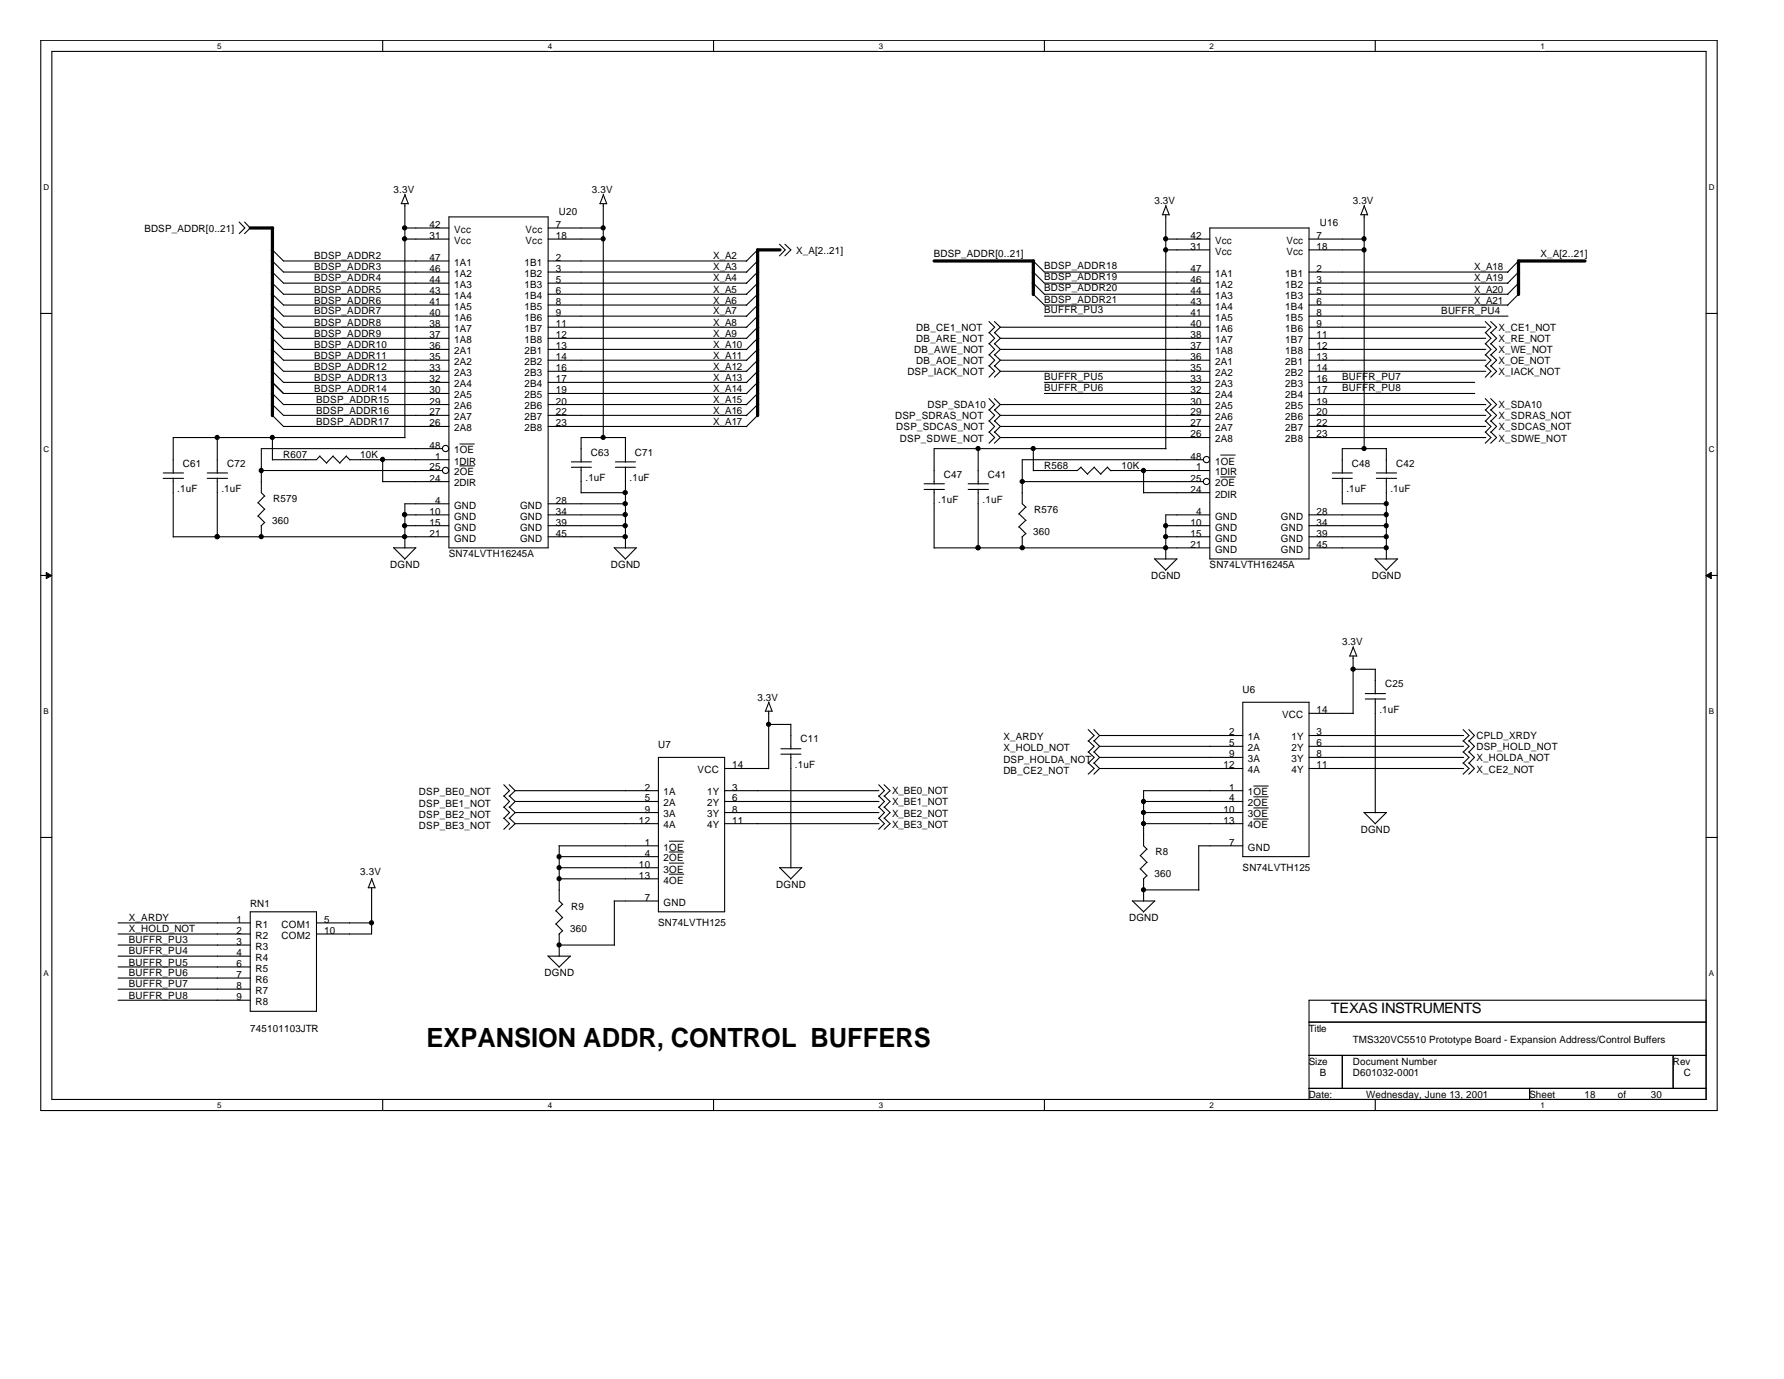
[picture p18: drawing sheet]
<svg xmlns="http://www.w3.org/2000/svg" width="279mm" height="216mm" viewBox="0 0 279 216" stroke-linecap="round" stroke-linejoin="round" font-family="sans-serif">
<defs><g id="words">
<text font-size="4.1" x="66.8" y="163.9">EXPANSION ADDR, CONTROL BUFFERS</text>
<text font-size="2.2" x="208.4" y="158.7">TEXAS INSTRUMENTS</text>
<g font-size="1.6">
<text x="61.6" y="30.3">3.3V</text>
<text x="67.3" y="35.7">42</text>
<text x="87" y="35.7">7</text>
<text x="87.5" y="33.7">U20</text>
<text x="92.7" y="30.3">3.3V</text>
<text x="180.8" y="32">3.3V</text>
<text x="206.7" y="35.4">U16</text>
<text x="211.9" y="32">3.3V</text>
<text x="22.6" y="36.3">BDSP_ADDR[0..21]</text>
<text x="49.2" y="40.6">BDSP_ADDR2</text>
<text x="67.3" y="37.4">31</text>
<text x="67.3" y="40.9">47</text>
<text x="71.1" y="38.2">Vcc</text>
<text x="71.1" y="36.4">Vcc</text>
<text x="71.1" y="41.6">1A1</text>
<text x="82.1" y="41.6">1B1</text>
<text x="82.3" y="36.4">Vcc</text>
<text x="82.3" y="38.2">Vcc</text>
<text x="87" y="37.4">18</text>
<text x="87" y="40.9">2</text>
<text x="111.7" y="40.6">X_A2</text>
<text x="124.7" y="39.8">X_A[2..21]</text>
<text x="146.3" y="40.3">BDSP_ADDR[0..21]</text>
<text x="186.4" y="39.1">31</text>
<text x="186.4" y="37.4">42</text>
<text x="190.3" y="39.9">Vcc</text>
<text x="190.3" y="38.2">Vcc</text>
<text x="201.5" y="38.2">Vcc</text>
<text x="201.5" y="39.9">Vcc</text>
<text x="206.2" y="37.4">7</text>
<text x="206.2" y="39.1">18</text>
<text x="241.3" y="40.3">X_A[2..21]</text>
<text x="49.2" y="44.1">BDSP_ADDR4</text>
<text x="49.2" y="45.8">BDSP_ADDR5</text>
<text x="49.2" y="47.5">BDSP_ADDR6</text>
<text x="49.2" y="42.3">BDSP_ADDR3</text>
<text x="67.3" y="42.6">46</text>
<text x="67.3" y="44.3">44</text>
<text x="67.3" y="46.1">43</text>
<text x="67.3" y="47.8">41</text>
<text x="71.1" y="43.3">1A2</text>
<text x="71.1" y="45.1">1A3</text>
<text x="71.1" y="46.8">1A4</text>
<text x="82.1" y="43.3">1B2</text>
<text x="82.1" y="45.1">1B3</text>
<text x="82.1" y="46.8">1B4</text>
<text x="87" y="42.6">3</text>
<text x="87" y="44.3">5</text>
<text x="87" y="46.1">6</text>
<text x="87" y="47.8">8</text>
<text x="111.7" y="42.3">X_A3</text>
<text x="111.7" y="45.8">X_A5</text>
<text x="111.7" y="44.1">X_A4</text>
<text x="111.7" y="47.5">X_A6</text>
<text x="163.5" y="45.6">BDSP_ADDR20</text>
<text x="163.5" y="47.4">BDSP_ADDR21</text>
<text x="163.5" y="43.9">BDSP_ADDR19</text>
<text x="163.5" y="42.2">BDSP_ADDR18</text>
<text x="186.4" y="42.6">47</text>
<text x="186.4" y="44.3">46</text>
<text x="186.4" y="46.1">44</text>
<text x="186.4" y="47.8">43</text>
<text x="190.3" y="43.3">1A1</text>
<text x="190.3" y="45.1">1A2</text>
<text x="190.3" y="46.8">1A3</text>
<text x="201.3" y="43.3">1B1</text>
<text x="201.3" y="45.1">1B2</text>
<text x="201.3" y="46.8">1B3</text>
<text x="206.2" y="42.6">2</text>
<text x="206.2" y="44.3">3</text>
<text x="206.2" y="46.1">5</text>
<text x="206.2" y="47.8">6</text>
<text x="230.9" y="44.1">X_A19</text>
<text x="230.9" y="47.5">X_A21</text>
<text x="230.9" y="45.8">X_A20</text>
<text x="230.9" y="42.3">X_A18</text>
<text x="49.2" y="51">BDSP_ADDR8</text>
<text x="49.2" y="52.7">BDSP_ADDR9</text>
<text x="49.2" y="49.2">BDSP_ADDR7</text>
<text x="67.3" y="49.5">40</text>
<text x="67.3" y="51.2">38</text>
<text x="67.3" y="53">37</text>
<text x="71.1" y="48.5">1A5</text>
<text x="71.1" y="50.2">1A6</text>
<text x="71.1" y="52">1A7</text>
<text x="71.1" y="53.7">1A8</text>
<text x="82.1" y="48.5">1B5</text>
<text x="82.1" y="50.2">1B6</text>
<text x="82.1" y="52">1B7</text>
<text x="82.1" y="53.7">1B8</text>
<text x="87" y="49.5">9</text>
<text x="87" y="51.2">11</text>
<text x="87" y="53">12</text>
<text x="111.7" y="51">X_A8</text>
<text x="111.7" y="49.2">X_A7</text>
<text x="111.7" y="52.7">X_A9</text>
<text x="143.5" y="51.9">DB_CE1_NOT</text>
<text x="143.5" y="53.6">DB_ARE_NOT</text>
<text x="163.5" y="49.1">BUFFR_PU3</text>
<text x="186.4" y="49.5">41</text>
<text x="186.4" y="51.2">40</text>
<text x="186.4" y="53">38</text>
<text x="190.3" y="48.5">1A4</text>
<text x="190.3" y="50.2">1A5</text>
<text x="190.3" y="52">1A6</text>
<text x="190.3" y="53.7">1A7</text>
<text x="201.3" y="48.5">1B4</text>
<text x="201.3" y="50.2">1B5</text>
<text x="201.3" y="52">1B6</text>
<text x="201.3" y="53.7">1B7</text>
<text x="206.2" y="49.5">8</text>
<text x="206.2" y="51.2">9</text>
<text x="206.2" y="53">11</text>
<text x="225.7" y="49.2">BUFFR_PU4</text>
<text x="234.7" y="53.6">X_RE_NOT</text>
<text x="234.7" y="51.9">X_CE1_NOT</text>
<text x="49.2" y="56.2">BDSP_ADDR11</text>
<text x="49.2" y="59.6">BDSP_ADDR13</text>
<text x="49.2" y="54.4">BDSP_ADDR10</text>
<text x="49.2" y="57.9">BDSP_ADDR12</text>
<text x="67.3" y="54.7">36</text>
<text x="67.3" y="56.4">35</text>
<text x="67.3" y="58.1">33</text>
<text x="67.3" y="59.9">32</text>
<text x="71.1" y="55.5">2A1</text>
<text x="71.1" y="57.2">2A2</text>
<text x="71.1" y="58.9">2A3</text>
<text x="82.1" y="55.5">2B1</text>
<text x="82.1" y="57.2">2B2</text>
<text x="82.1" y="58.9">2B3</text>
<text x="87" y="54.7">13</text>
<text x="87" y="56.4">14</text>
<text x="87" y="58.1">16</text>
<text x="87" y="59.9">17</text>
<text x="111.7" y="59.6">X_A13</text>
<text x="111.7" y="57.9">X_A12</text>
<text x="111.7" y="54.4">X_A10</text>
<text x="111.7" y="56.2">X_A11</text>
<text x="142.1" y="58.8">DSP_IACK_NOT</text>
<text x="143.2" y="55.3">DB_AWE_NOT</text>
<text x="143.5" y="57">DB_AOE_NOT</text>
<text x="163.5" y="59.4">BUFFR_PU5</text>
<text x="186.4" y="54.7">37</text>
<text x="186.4" y="56.4">36</text>
<text x="186.4" y="58.1">35</text>
<text x="186.4" y="59.9">33</text>
<text x="190.3" y="55.5">1A8</text>
<text x="190.3" y="57.1">2A1</text>
<text x="190.3" y="58.9">2A2</text>
<text x="201.3" y="55.5">1B8</text>
<text x="201.3" y="57.1">2B1</text>
<text x="201.3" y="58.9">2B2</text>
<text x="206.2" y="54.7">12</text>
<text x="206.2" y="56.4">13</text>
<text x="206.2" y="58.1">14</text>
<text x="206.2" y="59.9">16</text>
<text x="210.2" y="59.4">BUFFR_PU7</text>
<text x="234.7" y="55.3">X_WE_NOT</text>
<text x="234.7" y="58.8">X_IACK_NOT</text>
<text x="234.7" y="57">X_OE_NOT</text>
<text x="49.2" y="61.3">BDSP_ADDR14</text>
<text x="49.5" y="63.1">BDSP_ADDR15</text>
<text x="49.5" y="64.8">BDSP_ADDR16</text>
<text x="67.3" y="61.6">30</text>
<text x="67.3" y="63.3">29</text>
<text x="67.3" y="65">27</text>
<text x="71.1" y="60.6">2A4</text>
<text x="71.1" y="62.4">2A5</text>
<text x="71.1" y="64.1">2A6</text>
<text x="71.1" y="65.8">2A7</text>
<text x="82.1" y="60.6">2B4</text>
<text x="82.1" y="62.4">2B5</text>
<text x="82.1" y="64.1">2B6</text>
<text x="82.1" y="65.8">2B7</text>
<text x="87" y="61.6">19</text>
<text x="87" y="63.3">20</text>
<text x="87" y="65">22</text>
<text x="111.7" y="61.3">X_A14</text>
<text x="111.7" y="64.8">X_A16</text>
<text x="111.7" y="63.1">X_A15</text>
<text x="140.2" y="65.7">DSP_SDRAS_NOT</text>
<text x="145.2" y="63.9">DSP_SDA10</text>
<text x="163.5" y="61.2">BUFFR_PU6</text>
<text x="186.4" y="61.6">32</text>
<text x="186.4" y="63.3">30</text>
<text x="186.4" y="65">29</text>
<text x="190.3" y="60.6">2A3</text>
<text x="190.3" y="62.4">2A4</text>
<text x="190.3" y="64.1">2A5</text>
<text x="190.3" y="65.8">2A6</text>
<text x="201.3" y="60.6">2B3</text>
<text x="201.3" y="62.4">2B4</text>
<text x="201.3" y="64.1">2B5</text>
<text x="201.3" y="65.8">2B6</text>
<text x="206.2" y="61.6">17</text>
<text x="206.2" y="63.3">19</text>
<text x="206.2" y="65">20</text>
<text x="210.2" y="61.2">BUFFR_PU8</text>
<text x="234.7" y="63.9">X_SDA10</text>
<text x="234.7" y="65.7">X_SDRAS_NOT</text>
<text x="44.4" y="71.7">R607</text>
<text x="49.5" y="66.5">BDSP_ADDR17</text>
<text x="56.4" y="71.7">10K</text>
<text x="67.3" y="66.8">26</text>
<text x="67.3" y="70.2">48</text>
<text x="68.2" y="72">1</text>
<text x="71.1" y="67.5">2A8</text>
<text x="71.1" y="71">1OE</text>
<text x="82.1" y="67.5">2B8</text>
<text x="87" y="66.8">23</text>
<text x="92.5" y="71.4">C63</text>
<text x="99.4" y="71.4">C71</text>
<text x="111.7" y="66.5">X_A17</text>
<text x="140.4" y="67.4">DSP_SDCAS_NOT</text>
<text x="140.9" y="69.1">DSP_SDWE_NOT</text>
<text x="186.4" y="66.8">27</text>
<text x="186.4" y="68.5">26</text>
<text x="186.4" y="72">48</text>
<text x="190.3" y="67.5">2A7</text>
<text x="190.3" y="69.3">2A8</text>
<text x="201.3" y="67.5">2B7</text>
<text x="201.3" y="69.3">2B8</text>
<text x="206.2" y="66.8">22</text>
<text x="206.2" y="68.5">23</text>
<text x="234.7" y="69.1">X_SDWE_NOT</text>
<text x="234.7" y="67.4">X_SDCAS_NOT</text>
<text x="27.8" y="77">.1uF</text>
<text x="28.7" y="73.1">C61</text>
<text x="34.7" y="77">.1uF</text>
<text x="35.6" y="73.1">C72</text>
<text x="67.3" y="73.7">25</text>
<text x="67.3" y="75.4">24</text>
<text x="71.1" y="72.7">1DIR</text>
<text x="71.1" y="74.4">2OE</text>
<text x="71.1" y="76.2">2DIR</text>
<text x="91.7" y="75.3">.1uF</text>
<text x="98.6" y="75.3">.1uF</text>
<text x="147.8" y="74.8">C47</text>
<text x="154.7" y="74.8">C41</text>
<text x="163.5" y="73.4">R568</text>
<text x="175.6" y="73.4">10K</text>
<text x="186.4" y="75.4">25</text>
<text x="186.4" y="77.1">24</text>
<text x="187.3" y="73.7">1</text>
<text x="190.3" y="72.7">1OE</text>
<text x="190.3" y="74.4">1DIR</text>
<text x="190.3" y="76.2">2OE</text>
<text x="190.3" y="77.9">2DIR</text>
<text x="210.9" y="77">.1uF</text>
<text x="211.7" y="73.1">C48</text>
<text x="217.8" y="77">.1uF</text>
<text x="218.7" y="73.1">C42</text>
<text x="42.6" y="82.1">360</text>
<text x="42.8" y="78.6">R579</text>
<text x="67.3" y="80.6">10</text>
<text x="67.3" y="82.3">15</text>
<text x="68.2" y="78.9">4</text>
<text x="71.1" y="79.6">GND</text>
<text x="71.1" y="81.4">GND</text>
<text x="71.1" y="83.1">GND</text>
<text x="81.4" y="79.6">GND</text>
<text x="81.4" y="81.4">GND</text>
<text x="81.4" y="83.1">GND</text>
<text x="87" y="78.9">28</text>
<text x="87" y="80.6">34</text>
<text x="87" y="82.3">39</text>
<text x="146.9" y="78.8">.1uF</text>
<text x="153.9" y="78.8">.1uF</text>
<text x="161.8" y="83.8">360</text>
<text x="162" y="80.3">R576</text>
<text x="186.4" y="82.3">10</text>
<text x="187.3" y="80.6">4</text>
<text x="190.3" y="81.4">GND</text>
<text x="190.3" y="83.1">GND</text>
<text x="200.6" y="81.4">GND</text>
<text x="200.6" y="83.1">GND</text>
<text x="206.2" y="80.6">28</text>
<text x="206.2" y="82.3">34</text>
<text x="61.1" y="89">DGND</text>
<text x="67.3" y="84">21</text>
<text x="70.3" y="87.2">SN74LVTH16245A</text>
<text x="71.1" y="84.8">GND</text>
<text x="81.4" y="84.8">GND</text>
<text x="87" y="84">45</text>
<text x="95.7" y="89">DGND</text>
<text x="186.4" y="84">15</text>
<text x="186.4" y="85.8">21</text>
<text x="189.4" y="89">SN74LVTH16245A</text>
<text x="190.3" y="84.8">GND</text>
<text x="190.3" y="86.5">GND</text>
<text x="200.6" y="84.8">GND</text>
<text x="200.6" y="86.5">GND</text>
<text x="206.2" y="84">39</text>
<text x="206.2" y="85.8">45</text>
<text x="180.3" y="90.7">DGND</text>
<text x="214.8" y="90.7">DGND</text>
<text x="210.2" y="101">3.3V</text>
<text x="216.9" y="107.6">C25</text>
<text x="118.6" y="109.7">3.3V</text>
<text x="194.6" y="108.5">U6</text>
<text x="200.8" y="112.4">VCC</text>
<text x="206.2" y="111.7">14</text>
<text x="216" y="111.6">.1uF</text>
<text x="103.1" y="117.1">U7</text>
<text x="125.3" y="116.2">C11</text>
<text x="157.1" y="117.6">X_HOLD_NOT</text>
<text x="157.1" y="115.9">X_ARDY</text>
<text x="157.1" y="119.4">DSP_HOLDA_NOT</text>
<text x="192.5" y="115.1">2</text>
<text x="192.5" y="116.8">5</text>
<text x="192.5" y="118.6">9</text>
<text x="195.5" y="115.9">1A</text>
<text x="195.5" y="117.6">2A</text>
<text x="195.5" y="119.3">3A</text>
<text x="202.3" y="115.9">1Y</text>
<text x="202.3" y="117.6">2Y</text>
<text x="202.3" y="119.3">3Y</text>
<text x="206.2" y="115.1">3</text>
<text x="206.2" y="116.8">6</text>
<text x="206.2" y="118.6">8</text>
<text x="231.2" y="115.7">CPLD_XRDY</text>
<text x="231.2" y="117.5">DSP_HOLD_NOT</text>
<text x="231.2" y="119.2">X_HOLDA_NOT</text>
<text x="65.6" y="124.5">DSP_BE0_NOT</text>
<text x="101" y="123.8">2</text>
<text x="101" y="125.5">5</text>
<text x="103.9" y="124.5">1A</text>
<text x="109.3" y="121.1">VCC</text>
<text x="110.7" y="124.5">1Y</text>
<text x="114.7" y="120.3">14</text>
<text x="114.7" y="123.8">3</text>
<text x="114.7" y="125.5">6</text>
<text x="124.5" y="120.2">.1uF</text>
<text x="139.7" y="124.4">X_BE0_NOT</text>
<text x="157.1" y="121.1">DB_CE2_NOT</text>
<text x="191.6" y="120.3">12</text>
<text x="192.5" y="123.8">1</text>
<text x="192.5" y="125.5">4</text>
<text x="195.5" y="121.1">4A</text>
<text x="195.5" y="124.5">1OE</text>
<text x="202.3" y="121.1">4Y</text>
<text x="206.2" y="120.3">11</text>
<text x="231.2" y="120.9">X_CE2_NOT</text>
<text x="65.6" y="126.3">DSP_BE1_NOT</text>
<text x="65.6" y="128">DSP_BE2_NOT</text>
<text x="65.6" y="129.8">DSP_BE3_NOT</text>
<text x="100.1" y="128.9">12</text>
<text x="101" y="127.2">9</text>
<text x="103.9" y="126.2">2A</text>
<text x="103.9" y="128">3A</text>
<text x="103.9" y="129.7">4A</text>
<text x="110.7" y="126.2">2Y</text>
<text x="110.7" y="128">3Y</text>
<text x="110.7" y="129.7">4Y</text>
<text x="114.7" y="127.2">8</text>
<text x="114.7" y="128.9">11</text>
<text x="139.7" y="126.1">X_BE1_NOT</text>
<text x="139.7" y="127.8">X_BE2_NOT</text>
<text x="139.7" y="129.6">X_BE3_NOT</text>
<text x="191.6" y="127.2">10</text>
<text x="191.6" y="128.9">13</text>
<text x="195.5" y="126.2">2OE</text>
<text x="195.5" y="128">3OE</text>
<text x="195.5" y="129.7">4OE</text>
<text x="213.1" y="130.4">DGND</text>
<text x="56.4" y="137">3.3V</text>
<text x="100.1" y="135.8">10</text>
<text x="100.1" y="137.6">13</text>
<text x="101" y="132.4">1</text>
<text x="101" y="134.1">4</text>
<text x="103.9" y="134.9">2OE</text>
<text x="103.9" y="136.6">3OE</text>
<text x="103.9" y="133.2">1OE</text>
<text x="180.8" y="137.3">360</text>
<text x="181" y="133.9">R8</text>
<text x="192.5" y="132.4">7</text>
<text x="194.6" y="136.3">SN74LVTH125</text>
<text x="195.5" y="133.2">GND</text>
<text x="39.2" y="142">RN1</text>
<text x="89.5" y="142.5">R9</text>
<text x="101" y="141.1">7</text>
<text x="103.9" y="138.3">4OE</text>
<text x="103.9" y="141.8">GND</text>
<text x="121.6" y="139.1">DGND</text>
<text x="20.2" y="144.2">X_ARDY</text>
<text x="20.2" y="146">X_HOLD_NOT</text>
<text x="20.2" y="147.7">BUFFR_PU3</text>
<text x="20.2" y="149.4">BUFFR_PU4</text>
<text x="37" y="144.5">1</text>
<text x="37" y="146.2">2</text>
<text x="37" y="148">3</text>
<text x="37" y="149.7">4</text>
<text x="40" y="145.2">R1</text>
<text x="40" y="147">R2</text>
<text x="40" y="148.7">R3</text>
<text x="44.1" y="145.2">COM1</text>
<text x="44.1" y="147">COM2</text>
<text x="50.8" y="144.5">5</text>
<text x="50.8" y="146.2">10</text>
<text x="89.3" y="146">360</text>
<text x="103.1" y="144.9">SN74LVTH125</text>
<text x="176.8" y="144.2">DGND</text>
<text x="20.2" y="152.9">BUFFR_PU6</text>
<text x="20.2" y="154.6">BUFFR_PU7</text>
<text x="20.2" y="151.2">BUFFR_PU5</text>
<text x="37" y="151.4">6</text>
<text x="37" y="153.1">7</text>
<text x="37" y="154.9">8</text>
<text x="40" y="150.5">R4</text>
<text x="40" y="152.1">R5</text>
<text x="40" y="153.9">R6</text>
<text x="40" y="155.6">R7</text>
<text x="85.3" y="152.9">DGND</text>
<text x="20.2" y="156.3">BUFFR_PU8</text>
<text x="37" y="156.6">9</text>
<text x="39.2" y="161.5">745101103JTR</text>
<text x="40" y="157.4">R8</text>
<text x="205" y="161.5">Title</text>
<text x="205" y="166.7">Size</text>
<text x="211.9" y="163.2">TMS320VC5510 Prototype Board - Expansion Address/Control Buffers</text>
<text x="211.9" y="166.7">Document Number</text>
<text x="262" y="166.7">Rev</text>
<text x="205" y="171.9">Date:</text>
<text x="206.7" y="168.4">B</text>
<text x="211.9" y="168.4">D601032-0001</text>
<text x="214" y="171.9">Wednesday, June 13, 2001</text>
<text x="239.5" y="171.9">Sheet</text>
<text x="248.2" y="171.9">18</text>
<text x="253.4" y="171.9">of</text>
<text x="258.5" y="171.9">30</text>
<text x="263.7" y="168.4">C</text>
</g>
<g font-size="1.3">
<text x="34" y="7.7">5</text>
<text x="85.8" y="7.7">4</text>
<text x="137.6" y="7.7">3</text>
<text x="189.4" y="7.7">2</text>
<text x="241.3" y="7.7">1</text>
<text x="6.8" y="29.7">D</text>
<text x="267.6" y="29.7">D</text>
<text x="6.8" y="70.7">C</text>
<text x="267.6" y="70.7">C</text>
<text x="6.8" y="111.8">B</text>
<text x="267.6" y="111.8">B</text>
<text x="6.8" y="152.8">A</text>
<text x="267.6" y="152.8">A</text>
<text x="34" y="173.5">5</text>
<text x="85.8" y="173.5">4</text>
<text x="137.6" y="173.5">3</text>
<text x="189.4" y="173.5">2</text>
<text x="241.3" y="173.5">1</text>
</g>
</g></defs>
<path d="M6.4 6.3h262.5v167.6h-262.5zM8.1 8.1h259.1v164h-259.1z" fill="none" stroke="#000" stroke-width=".17"/>
<g fill="#fff">
<path d="M34 6.6h.7v1.4h-.7z"/>
<path d="M34 172.4h.7v1.4h-.7z"/>
</g>
<path d="M59.9 6.3v1.8M59.9 172.1v1.8" fill="none" stroke="#000" stroke-width=".17"/>
<g fill="#fff">
<path d="M85.8 6.6h.7v1.4h-.7z"/>
<path d="M85.8 172.4h.7v1.4h-.7z"/>
</g>
<path d="M111.8 6.3v1.8M111.8 172.1v1.8" fill="none" stroke="#000" stroke-width=".17"/>
<g fill="#fff">
<path d="M137.6 6.6h.7v1.4h-.7z"/>
<path d="M137.6 172.4h.7v1.4h-.7z"/>
</g>
<path d="M163.6 6.3v1.8M163.6 172.1v1.8" fill="none" stroke="#000" stroke-width=".17"/>
<g fill="#fff">
<path d="M189.4 6.6h.7v1.4h-.7z"/>
<path d="M189.4 172.4h.7v1.4h-.7z"/>
</g>
<path d="M215.4 6.3v1.8M215.4 172.1v1.8" fill="none" stroke="#000" stroke-width=".17"/>
<g fill="#fff">
<path d="M241.3 6.6h.6v1.4h-.6z"/>
<path d="M241.3 172.4h.6v1.4h-.6z"/>
<path d="M6.8 28.6h.9v1.4h-.9z"/>
<path d="M267.6 28.6h.9v1.4h-.9z"/>
<path d="M6.8 69.6h.9v1.4h-.9z"/>
<path d="M267.6 69.6h.9v1.4h-.9z"/>
</g>
<path d="M6.4 49.1h1.7M267.2 49.1h1.7" fill="none" stroke="#000" stroke-width=".17"/>
<g fill="#fff">
<path d="M6.8 110.6h.8v1.4h-.8z"/>
<path d="M267.6 110.6h.8v1.4h-.8z"/>
</g>
<path d="M6.4 90.1h1.7M267.2 90.1h1.7" fill="none" stroke="#000" stroke-width=".17"/>
<g fill="#000" stroke="#000" stroke-width=".16">
<path d="M7.2 89.6l.9 .5-.9 .5z" fill-rule="evenodd"/>
<path d="M267.2 90.1l.8-.5v1z" fill-rule="evenodd"/>
</g>
<g fill="#fff">
<path d="M6.8 151.6h.8v1.4h-.8z"/>
<path d="M267.6 151.6h.8v1.4h-.8z"/>
</g>
<g fill="none" stroke="#000" stroke-width=".17">
<path d="M37.5 34.8l.8 .9-.8 .9M38.3 34.8l.9 .9-.9 .9M42.6 39.1l1.8 1.8h25.9M62.8 31.9h1.1M63.4 31.9v36.6M63.4 30.5l.6 1.4M63.4 35.7h6.9M63.4 37.4h6.9M63.5 30.4l-.6 1.5M70.3 34h15.5v51.8h-15.5zM85.8 35.7h8.7M85.8 37.4h8.7"/>
<path d="M93.9 31.9h1.1M94.5 31.9v36.6M94.5 30.5l.5 1.4M94.5 30.4l-.5 1.5M118.7 39.1l-1.8 1.8M122.1 38.2l.9 .9-.9 1M122.9 38.2l1 .9-1 1M182 33.6h1.1M182.6 33.6v36.7M182.6 32.2l.5 1.5M182.6 37.4h6.9M182.6 39.1h6.9"/>
<path d="M182.6 32.2l-.5 1.4M189.5 35.7h15.5v51.8h-15.5zM205 37.4h8.7M205 39.1h8.7M213.1 33.6h1.1M213.6 33.6v36.7M213.6 32.2l.6 1.5M213.7 32.2l-.6 1.4M42.6 40.8l1.8 1.8h25.9M42.6 42.6l1.8 1.7h25.9M42.6 44.3l1.8 1.8h25.9M42.6 46l1.8 1.8h25.9"/>
<path d="M42.6 47.7l1.8 1.8h25.9M42.6 49.5l1.8 1.7h25.9M42.6 51.2l1.8 1.8h25.9M42.6 52.9l1.8 1.8h25.9M42.6 54.7l1.8 1.7h25.9M42.6 56.4l1.8 1.7h25.9M42.6 58.1l1.8 1.8h25.9M42.6 59.8l1.8 1.8h25.9M85.8 40.9h31.2M85.8 42.6h31.2M85.8 44.3h31.2M85.8 46.1h31.2"/>
<path d="M85.8 47.8h31.2M85.8 49.5h31.2M85.8 51.2h31.2M85.8 53h31.2M85.8 54.7h31.2M85.8 56.4h31.2M85.8 58.1h31.2M85.8 59.9h31.2M118.7 44.3l-1.8 1.8M118.7 40.9l-1.8 1.7M118.7 42.6l-1.8 1.8M118.7 46.1l-1.8 1.7"/>
<path d="M118.7 47.8l-1.8 1.7M118.7 49.5l-1.8 1.8M118.7 51.2l-1.8 1.8M118.7 59.9l-1.8 1.7M118.7 53l-1.8 1.7M118.7 56.4l-1.8 1.8M118.7 54.7l-1.8 1.7M118.7 58.1l-1.8 1.8M154.9 52l.9 1-.9 .9M154.9 50.3l.9 .9-.9 .9M154.9 53.8l.9 .9-.9 .9M154.9 55.5l.9 .9-.9 .9"/>
<path d="M154.9 57.2l.9 .9-.9 1M155.7 50.3l1 .9M155.7 52l1 1M155.7 53.8l1 .9M155.7 55.5l1 .9M155.7 57.2l1 .9M156.7 51.2l-1 .9M156.7 53l-1 .9M156.7 54.7l-1 .9M156.7 56.4l-1 .9M156.7 58.1l-1 1M156.7 51.2h32.8"/>
<path d="M156.7 53h32.8M156.7 54.7h32.8M156.7 56.4h32.8M156.7 58.1h32.8M161.8 40.8l1.8 1.8h25.9M161.8 42.6l1.8 1.7h25.9M161.8 44.3l1.8 1.8h25.9M161.8 46l1.8 1.8h25.9M163.6 49.5h25.9M163.6 59.9h25.9M205 42.6h31.2M205 44.3h31.2"/>
<path d="M205 46.1h31.2M205 47.8h31.2M205 49.5h31.2M205 51.2h27.7M205 53h27.7M205 54.7h27.7M205 56.4h27.7M205 58.1h27.7M205 59.9h26M232.6 53.8l.9 .9-.9 .9M232.6 52l.9 1-.9 .9M232.6 50.3l.9 .9-.9 .9"/>
<path d="M232.6 57.2l.9 .9-.9 1M232.6 55.5l.9 .9-.9 .9M233.5 53.8l.9 .9-.9 .9M233.5 52l.9 1-.9 .9M233.5 50.3l.9 .9-.9 .9M233.5 57.2l.9 .9-.9 1M233.5 55.5l.9 .9-.9 .9M237.8 40.9l-1.7 1.7M237.8 42.6l-1.7 1.8M237.8 44.3l-1.7 1.8M237.8 46.1l-1.7 1.7M25.6 74.9h3.1"/>
<path d="M25.6 74h3.1M27.1 74.9v9.2M32.5 74.9h3.1M32.5 74h3.1M34 68.5v5.6M34 74.9v9.2M40.4 78.7l1.1 1.1M40.9 73.7h28.4M41.4 77.6l-1 1.1M41.4 79.7l-1 1.1M42.6 61.6l1.8 1.7h25.9M42.6 63.3l1.8 1.7h25.9"/>
<path d="M42.6 65l1.8 1.8h25.9M42.7 68.5v3.5M50.1 71.4l1.1 1.1M50.1 71.4l-.5 .6h-6.9M52.1 71.4l1.1 1.1M52.2 71.4l-1.1 1.1M54.2 71.4l.6 .6M54.3 71.4l-1.1 1.1M54.8 72h15.5M59.9 75.4h10.4M59.9 72v3.4M63.5 68.5h-36.4v5.6"/>
<path d="M69.3 70.2h-28.4v6.9l.6 .6M70.3 78.9h-6.9v6.9M85.8 61.6h31.2M85.8 63.3h31.2M85.8 65h31.2M85.8 66.8h31.2M85.8 78.9h12.2M89.5 73.2h3.1M89.5 72.3h3.1M91 73.1v4.1M91 77.1h7M96.4 73.2h3.1"/>
<path d="M96.4 72.3h3.1M98 68.5v3.9M98 73.1v12.7M98 68.5h-7v3.9M118.7 61.6l-1.8 1.8M118.7 63.3l-1.8 1.8M118.7 65l-1.8 1.8M144.7 76.6h3.2M144.7 75.7h3.2M146.3 76.6v9.2M151.6 76.6h3.2M151.6 75.7h3.2"/>
<path d="M153.2 70.2v5.6M153.2 76.6v9.2M154.9 62.4l.9 .9-.9 .9M154.9 64.1l.9 .9-.9 1M154.9 67.6l.9 .9-.9 .9M154.9 65.9l.9 .9-.9 .9M155.7 62.4l1 .9M155.7 64.1l1 .9M155.7 67.6l1 .9M155.7 65.9l1 .9M156.7 63.3l-1 .9M156.7 65l-1 1"/>
<path d="M156.7 68.5l-1 .9M156.7 66.8l-1 .9M156.7 63.3h32.8M156.7 65h32.8M156.7 66.8h32.8M156.7 68.5h32.8M160.1 75.4h28.4M160.6 79.4l-1.1 1.1M161.8 70.2v3.5M163.6 61.6h25.9M169.3 73.2l1 1.1M169.3 73.1l-.6 .6h-6.9"/>
<path d="M171.4 73.2l1 1.1M171.4 73.1l-1.1 1.1M173.4 73.2l.6 .5M173.5 73.1l-1.1 1.1M173.9 73.7h15.6M179.1 73.7v3.5M179.1 77.1h10.4M182.6 70.2h-36.3v5.6M188.5 72h-28.4v6.9l.6 .5M205 61.6h26M205 63.3h27.7M205 65h27.7"/>
<path d="M205 66.8h27.7M205 68.5h27.7M208.7 74.9h3.1M208.7 74h3.1M210.2 74.9v4M210.2 78.9h7M215.6 74.9h3.1M215.6 74h3.1M217.1 70.2v3.9M217.1 74.9v12.7M217.2 70.2h-7v3.9M232.6 67.6l.9 .9-.9 .9"/>
<path d="M232.6 65.9l.9 .9-.9 .9M232.6 62.4l.9 .9-.9 .9M232.6 64.1l.9 .9-.9 1M233.5 67.6l.9 .9-.9 .9M233.5 65.9l.9 .9-.9 .9M233.5 62.4l.9 .9-.9 .9M233.5 64.1l.9 .9-.9 1M27.1 84h43.2M40.4 80.8l1.1 1M40.9 82.3v1.7M41.4 81.8l-.5 .5M61.6 85.7l1.8 1.8"/>
<path d="M61.7 85.8h3.4M63.4 80.6h6.9M63.4 82.3h6.9M65.1 85.8l-1.7 1.8M85.8 80.6h12.2M85.8 82.3h12.2M85.8 84h12.2M96.2 85.7l1.8 1.8M96.2 85.8h3.5M99.6 85.8l-1.7 1.8M146.3 85.8h43.2M159.6 80.4l1.1 1.1"/>
<path d="M159.6 82.5l1.1 1.1M160.1 84v1.8M160.6 81.5l-1.1 1M160.6 83.5l-.5 .6M180.8 87.5l1.8 1.7M180.8 87.5h3.6M182.6 82.3h6.9M182.6 84h6.9M184.3 87.5l-1.8 1.8M189.5 80.6h-6.9v7M205 85.8h12.2M205 80.6h12.2"/>
<path d="M205 82.3h12.2M205 84h12.2M215.3 87.5l1.8 1.7M215.4 87.5h3.5M218.9 87.5l-1.8 1.8M103.1 118.6h10.4v24.2h-10.4zM119.8 111.3h1.1M120.3 113.4h3.6M120.4 111.3v9.1M120.4 109.9l.5 1.5M120.4 109.9l-.5 1.4M122.3 118.1h3.1"/>
<path d="M122.3 117.2h3.1M123.9 113.4v3.9M123.9 118v17.9M170.4 116l1 .8-1 1M170.4 114.2l1 1-1 .8M170.4 117.7l1 .9-1 .9M170.4 119.4l1 .9-1 .9M171.3 116l.9 .8M171.3 114.2l.9 1M171.3 117.7l.9 .9M171.3 119.4l.9 .9M172.2 116.8l-.9 1"/>
<path d="M172.2 115.2l-.9 .8M172.2 118.6l-.9 .9M172.2 115.2h22.4M172.2 116.8h22.4M172.2 118.6h22.4M194.6 109.9h10.4v24.2h-10.4zM205 111.7h7M205 115.2h24.2M205 116.8h24.2M205 118.6h24.2M211.4 102.7h1.1M211.9 102.7v9"/>
<path d="M211.9 101.3l.6 1.5M211.9 104.8h3.5M212 101.3l-.6 1.4M213.8 109.4h3.2M213.8 108.6h3.2M215.4 104.8v3.8M215.4 109.4v17.9M229.1 114.2l1 1-1 .8M229.1 116l1 .8-1 1M229.1 117.7l1 .9-1 .9M229.1 119.4l1 .9-1 .9M230 114.2l.9 1-.9 .8"/>
<path d="M230 116l.9 .8-.9 1M230 117.7l.9 .9-.9 .9M230 119.4l.9 .9-.9 .9M6.4 131.1h1.7M57.7 139h1M58.2 139v7.2h-8.6M58.2 137.6l.6 1.4M58.2 137.5l-.5 1.5M78.9 122.9l.9 .9-.9 .9M78.9 124.6l.9 .9-.9 .9M78.9 126.3l.9 .9-.9 1M78.9 128.1l.9 .9-.9 .8"/>
<path d="M79.7 122.9l1 .9M79.7 124.6l1 .9M79.7 126.3l1 .9M79.7 128.1l1 .9M80.7 123.8l-1 .9M80.7 125.5l-1 .9M80.7 127.2l-1 1M80.7 129l-1 .8M80.7 127.2h22.4M80.7 123.8h22.4M80.7 125.5h22.4M80.7 129h22.4"/>
<path d="M87.5 135.9h15.6M87.5 134.1h15.6M87.5 132.4h15.6M87.5 137.6h15.6M87.6 132.4v8.7l.5 .5M113.5 127.2h24.2M113.5 120.3h6.9M113.5 123.8h24.2M113.5 125.5h24.2M113.5 129h24.2M122.1 135.8l1.8 1.8M122.1 135.9h3.5"/>
<path d="M125.6 135.9l-1.8 1.7M137.6 122.9l.9 .9-.9 .9M137.6 124.6l.9 .9-.9 .9M137.6 126.3l.9 .9-.9 1M137.6 128.1l.9 .9-.9 .8M138.5 122.9l.9 .9-.9 .9M138.5 124.6l.9 .9-.9 .9M138.5 126.3l.9 .9-.9 1M138.5 128.1l.9 .9-.9 .8M172.2 120.3l-.9 .9M172.2 120.3h22.4M178.6 134l1.1 1.1"/>
<path d="M178.6 136l1.1 1.1M179.1 127.2h15.5M179.1 137.6v3.5M179.1 125.5h15.5M179.1 129h15.5M179.1 139.3h8.7M179.6 132.9l-1 1.1M179.6 135l-1 1.1M179.6 137.1l-.5 .5M194.6 123.8h-15.5v8.6l.6 .6M194.6 132.4h-6.9v7M205 120.3h24.2"/>
<path d="M213.6 127.2l1.8 1.8M213.6 127.2h3.6M217.1 127.2l-1.8 1.8M267.2 131.1h1.7M18.5 156.6h20.7M18.5 149.7h20.7M18.5 144.5h20.7M18.5 146.2h20.7M18.5 148h20.7M18.5 151.4h20.7M18.5 153.1h20.7M18.5 154.9h20.7"/>
<path d="M39.2 142.8h10.4v15.5h-10.4zM49.6 144.5h8.6M85.8 149.7l1.8 1.7M85.8 149.7h3.6M87.1 142.6l1 1.1M87.1 144.7l1 1.1M87.5 148h8.7M87.6 146.2v3.5M88.1 141.6l-1.1 1M88.1 143.6l-1.1 1.1M88.1 145.7l-.6 .6M89.3 149.7l-1.8 1.7"/>
<path d="M96.2 141.1h6.9M96.2 141.1v6.9M177.3 141l1.8 1.8M177.4 141.1h3.5M180.8 141.1l-1.7 1.7M205 156.6h62.2v15.5h-62.2zM205 160h62.2M205 165.2h62.2M205 170.4h62.2M210.2 165.2v5.2M239.6 170.4v1.7M262 165.2v5.2"/>
<circle cx="69.8" cy="70.2" r=".49"/>
<circle cx="69.8" cy="73.6" r=".49"/>
<circle cx="188.9" cy="72" r=".49"/>
<circle cx="188.9" cy="75.4" r=".49"/>
</g>
<path d="M72 69.5h2.3M72 72.9h2.3M191.2 71.2h2.3M191.2 74.7h2.3M104.8 131.7h2.3M104.8 133.4h2.3M104.8 135.1h2.3M104.8 136.9h2.3M196.3 123.1h2.3M196.3 124.8h2.3M196.3 126.5h2.3M196.3 128.2h2.3" fill="none" stroke="#000" stroke-width=".16"/>
<path d="M39.2 35.7h3.5M42.7 35.7v29.4M122.2 39.1h-3.5v26M146.3 40.9h15.6M161.8 40.9v5.2M248.2 40.9h-10.4v5.2" fill="none" stroke="#000" stroke-width=".51"/>
<g fill="#000" stroke="#000" stroke-width=".17">
<circle cx="63.4" cy="37.4" r=".33"/>
<circle cx="63.4" cy="35.7" r=".33"/>
<circle cx="94.5" cy="37.4" r=".33"/>
<circle cx="94.5" cy="35.7" r=".32"/>
<circle cx="182.5" cy="37.4" r=".33"/>
<circle cx="182.5" cy="39.1" r=".33"/>
<circle cx="213.6" cy="37.4" r=".33"/>
<circle cx="213.6" cy="39.1" r=".33"/>
<circle cx="34" cy="68.5" r=".32"/>
<circle cx="40.9" cy="73.7" r=".33"/>
<circle cx="42.6" cy="68.5" r=".32"/>
<circle cx="59.9" cy="71.9" r=".33"/>
<circle cx="94.5" cy="68.5" r=".32"/>
<circle cx="97.9" cy="77.1" r=".33"/>
<circle cx="97.9" cy="78.9" r=".33"/>
<circle cx="153.2" cy="70.2" r=".32"/>
<circle cx="160.1" cy="75.4" r=".33"/>
<circle cx="161.8" cy="70.2" r=".32"/>
<circle cx="179.1" cy="73.7" r=".33"/>
<circle cx="213.6" cy="70.2" r=".32"/>
<circle cx="217.1" cy="78.9" r=".32"/>
<circle cx="34" cy="84" r=".32"/>
<circle cx="40.9" cy="84" r=".32"/>
<circle cx="63.4" cy="80.6" r=".33"/>
<circle cx="63.4" cy="82.3" r=".33"/>
<circle cx="63.4" cy="84" r=".33"/>
<circle cx="97.9" cy="80.6" r=".33"/>
<circle cx="97.9" cy="82.3" r=".33"/>
<circle cx="97.9" cy="84" r=".33"/>
<circle cx="153.2" cy="85.8" r=".32"/>
<circle cx="160.1" cy="85.8" r=".33"/>
<circle cx="182.5" cy="82.3" r=".33"/>
<circle cx="182.6" cy="84" r=".32"/>
<circle cx="182.6" cy="85.8" r=".32"/>
<circle cx="217.1" cy="80.6" r=".33"/>
<circle cx="217.1" cy="82.3" r=".33"/>
<circle cx="217.1" cy="84" r=".32"/>
<circle cx="217.1" cy="85.8" r=".32"/>
<circle cx="120.4" cy="113.4" r=".32"/>
<circle cx="211.9" cy="104.8" r=".33"/>
<circle cx="87.6" cy="134.1" r=".33"/>
<circle cx="87.6" cy="137.6" r=".32"/>
<circle cx="87.6" cy="135.8" r=".32"/>
<circle cx="179.1" cy="125.5" r=".33"/>
<circle cx="179.1" cy="139.3" r=".32"/>
<circle cx="179.1" cy="127.2" r=".32"/>
<circle cx="179.1" cy="128.9" r=".32"/>
<circle cx="58.2" cy="144.5" r=".32"/>
<circle cx="87.6" cy="147.9" r=".32"/>
</g>
<use href="#words"/>
</svg>
